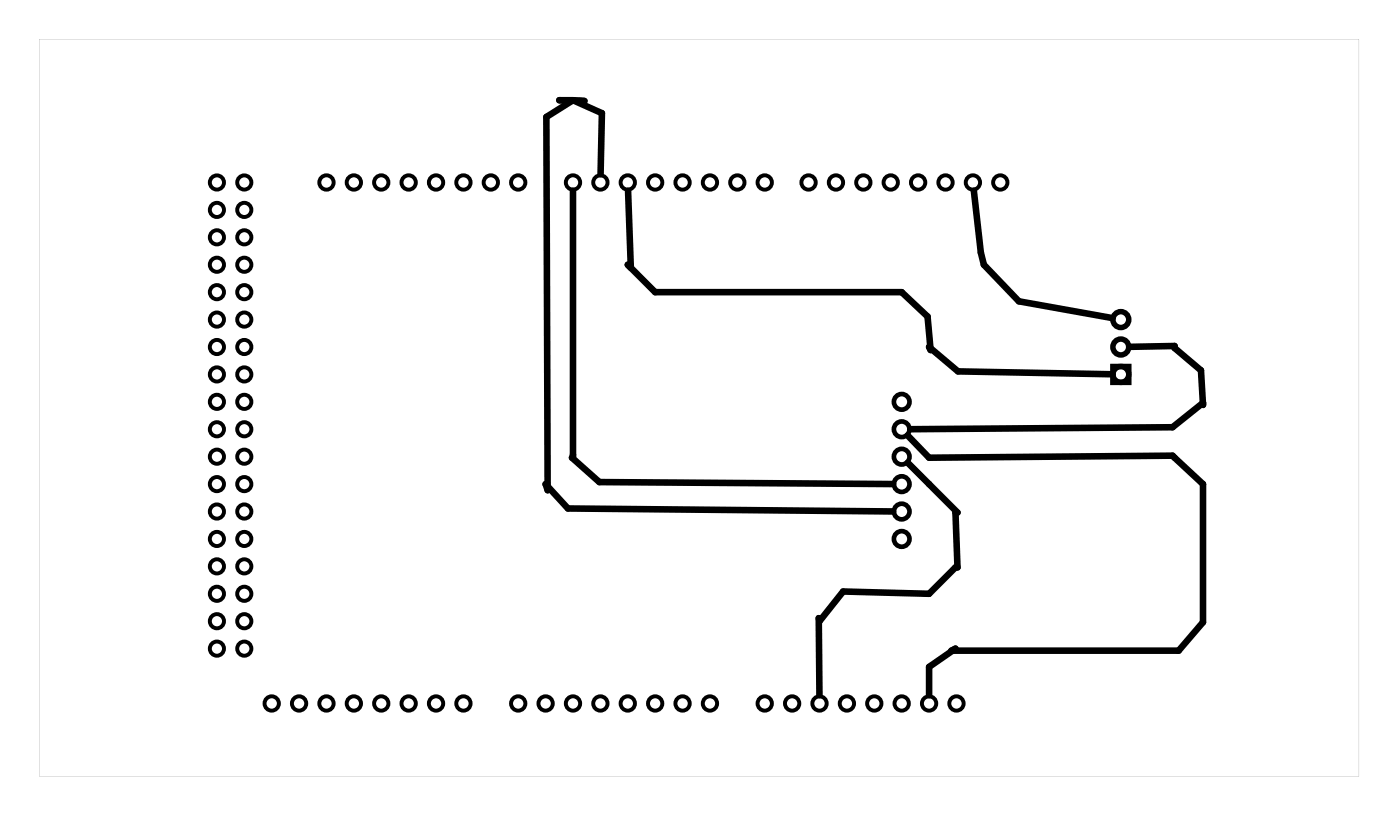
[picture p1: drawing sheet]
<svg xmlns="http://www.w3.org/2000/svg" width="130mm" height="75mm" viewBox="0 0 130 75" stroke-linecap="round" stroke-linejoin="round" font-family="sans-serif">
<path d="M3.6 3.6v68.3h122.4v-68.3zM3.6 3.6h122.4v68.3h-122.4z" fill="#000"/>
<g fill="none" stroke="#000" stroke-width=".51">
<path d="M103.2 33.9h1.5v1.5h-1.5z"/>
<circle cx="103.9" cy="32.1" r=".74"/>
<circle cx="103.9" cy="34.7" r=".74"/>
<circle cx="103.9" cy="29.6" r=".74"/>
</g>
<g fill="none" stroke="#000" stroke-width=".36">
<circle cx="20.1" cy="16.9" r=".66"/>
<circle cx="20.1" cy="19.4" r=".66"/>
<circle cx="22.7" cy="16.9" r=".66"/>
<circle cx="22.7" cy="19.4" r=".66"/>
<circle cx="30.3" cy="16.9" r=".66"/>
<circle cx="32.8" cy="16.9" r=".66"/>
<circle cx="35.4" cy="16.9" r=".66"/>
<circle cx="37.9" cy="16.9" r=".66"/>
<circle cx="40.4" cy="16.9" r=".66"/>
<circle cx="43" cy="16.9" r=".66"/>
<circle cx="45.5" cy="16.9" r=".66"/>
<circle cx="48.1" cy="16.9" r=".66"/>
<circle cx="53.1" cy="16.9" r=".66"/>
<circle cx="55.7" cy="16.9" r=".66"/>
<circle cx="58.2" cy="16.9" r=".66"/>
<circle cx="60.8" cy="16.9" r=".66"/>
<circle cx="63.3" cy="16.9" r=".66"/>
<circle cx="65.8" cy="16.9" r=".66"/>
<circle cx="68.4" cy="16.9" r=".66"/>
<circle cx="70.9" cy="16.9" r=".66"/>
<circle cx="75" cy="16.9" r=".66"/>
<circle cx="77.5" cy="16.9" r=".66"/>
<circle cx="80.1" cy="16.9" r=".66"/>
<circle cx="82.6" cy="16.9" r=".66"/>
<circle cx="85.1" cy="16.9" r=".66"/>
<circle cx="87.7" cy="16.9" r=".66"/>
<circle cx="90.2" cy="16.9" r=".66"/>
<circle cx="92.8" cy="16.9" r=".66"/>
<circle cx="20.1" cy="24.5" r=".66"/>
<circle cx="20.1" cy="22" r=".66"/>
<circle cx="20.1" cy="39.8" r=".66"/>
<circle cx="20.1" cy="37.2" r=".66"/>
<circle cx="20.1" cy="29.6" r=".66"/>
<circle cx="20.1" cy="32.1" r=".66"/>
<circle cx="20.1" cy="34.7" r=".66"/>
<circle cx="20.1" cy="27.1" r=".66"/>
<circle cx="22.7" cy="22" r=".66"/>
<circle cx="22.7" cy="24.5" r=".66"/>
<circle cx="22.7" cy="37.2" r=".66"/>
<circle cx="22.7" cy="39.8" r=".66"/>
<circle cx="22.7" cy="32.1" r=".66"/>
<circle cx="22.7" cy="27.1" r=".66"/>
<circle cx="22.7" cy="29.6" r=".66"/>
<circle cx="22.7" cy="34.7" r=".66"/>
<circle cx="20.1" cy="57.5" r=".66"/>
<circle cx="20.1" cy="55" r=".66"/>
<circle cx="20.1" cy="47.4" r=".66"/>
<circle cx="20.1" cy="49.9" r=".66"/>
<circle cx="20.1" cy="52.5" r=".66"/>
<circle cx="20.1" cy="44.8" r=".66"/>
<circle cx="20.1" cy="42.3" r=".66"/>
<circle cx="22.7" cy="57.5" r=".66"/>
<circle cx="22.7" cy="47.4" r=".66"/>
<circle cx="22.7" cy="55" r=".66"/>
<circle cx="22.7" cy="42.3" r=".66"/>
<circle cx="22.7" cy="44.8" r=".66"/>
<circle cx="22.7" cy="49.9" r=".66"/>
<circle cx="22.7" cy="52.5" r=".66"/>
<circle cx="20.1" cy="60.1" r=".66"/>
<circle cx="22.7" cy="60.1" r=".66"/>
<circle cx="25.2" cy="65.2" r=".66"/>
<circle cx="27.7" cy="65.2" r=".66"/>
<circle cx="30.3" cy="65.2" r=".66"/>
<circle cx="32.8" cy="65.2" r=".66"/>
<circle cx="35.4" cy="65.2" r=".66"/>
<circle cx="37.9" cy="65.2" r=".66"/>
<circle cx="40.4" cy="65.2" r=".66"/>
<circle cx="43" cy="65.2" r=".66"/>
<circle cx="48.1" cy="65.2" r=".66"/>
<circle cx="50.6" cy="65.2" r=".66"/>
<circle cx="53.1" cy="65.2" r=".66"/>
<circle cx="55.7" cy="65.2" r=".66"/>
<circle cx="58.2" cy="65.2" r=".66"/>
<circle cx="60.8" cy="65.2" r=".66"/>
<circle cx="63.3" cy="65.2" r=".66"/>
<circle cx="65.8" cy="65.2" r=".66"/>
<circle cx="70.9" cy="65.2" r=".66"/>
<circle cx="73.5" cy="65.2" r=".66"/>
<circle cx="76" cy="65.2" r=".66"/>
<circle cx="78.5" cy="65.2" r=".66"/>
<circle cx="81.1" cy="65.2" r=".66"/>
<circle cx="83.6" cy="65.2" r=".66"/>
<circle cx="86.2" cy="65.2" r=".66"/>
<circle cx="88.7" cy="65.2" r=".66"/>
</g>
<g fill="none" stroke="#000" stroke-width=".43">
<circle cx="83.6" cy="37.2" r=".72"/>
<circle cx="83.6" cy="39.8" r=".72"/>
<circle cx="83.6" cy="42.3" r=".72"/>
<circle cx="83.6" cy="44.8" r=".72"/>
<circle cx="83.6" cy="47.4" r=".72"/>
<circle cx="83.6" cy="49.9" r=".72"/>
</g>
<path d="M51.9 9.3l2.3 .1zM53.1 17.7v24.6l-.1 .1 2.6 2.3 27.2 .1M53.1 9.3l-2.4 1.5 .1 34.6-.2-.6 2.1 2.3 30.1 .3M53.1 9.3l2.7 1.2-.1 5.6M58.2 17.7l.3 7.1M90.3 17.7l.7 5.7 .2 1.1 3.3 3.4 8.7 1.6M58.2 24.5l2.6 2.6h22.8l2.4 2.2 .3 3.1-.1-.3 2.6 2.3 14.4 .3M104.7 32.1l4.2-.1v.2l2.5 2.1 .2 3.2v-.2l-2.9 2.3-24.3 .2M84.2 40.3l2 2.1 22.5-.2 2.9 2.6v12.8l-2.3 2.7h-21.1l.4-.2-2.4 1.7v2.6M84.2 42.9l4.6 4.6h-.2l.2 5.1h-.2l-2.4 2.4-8-.2-2.2 2.7-.1-.2 .1 7.1" fill="none" stroke="#000" stroke-width=".61"/>
</svg>
